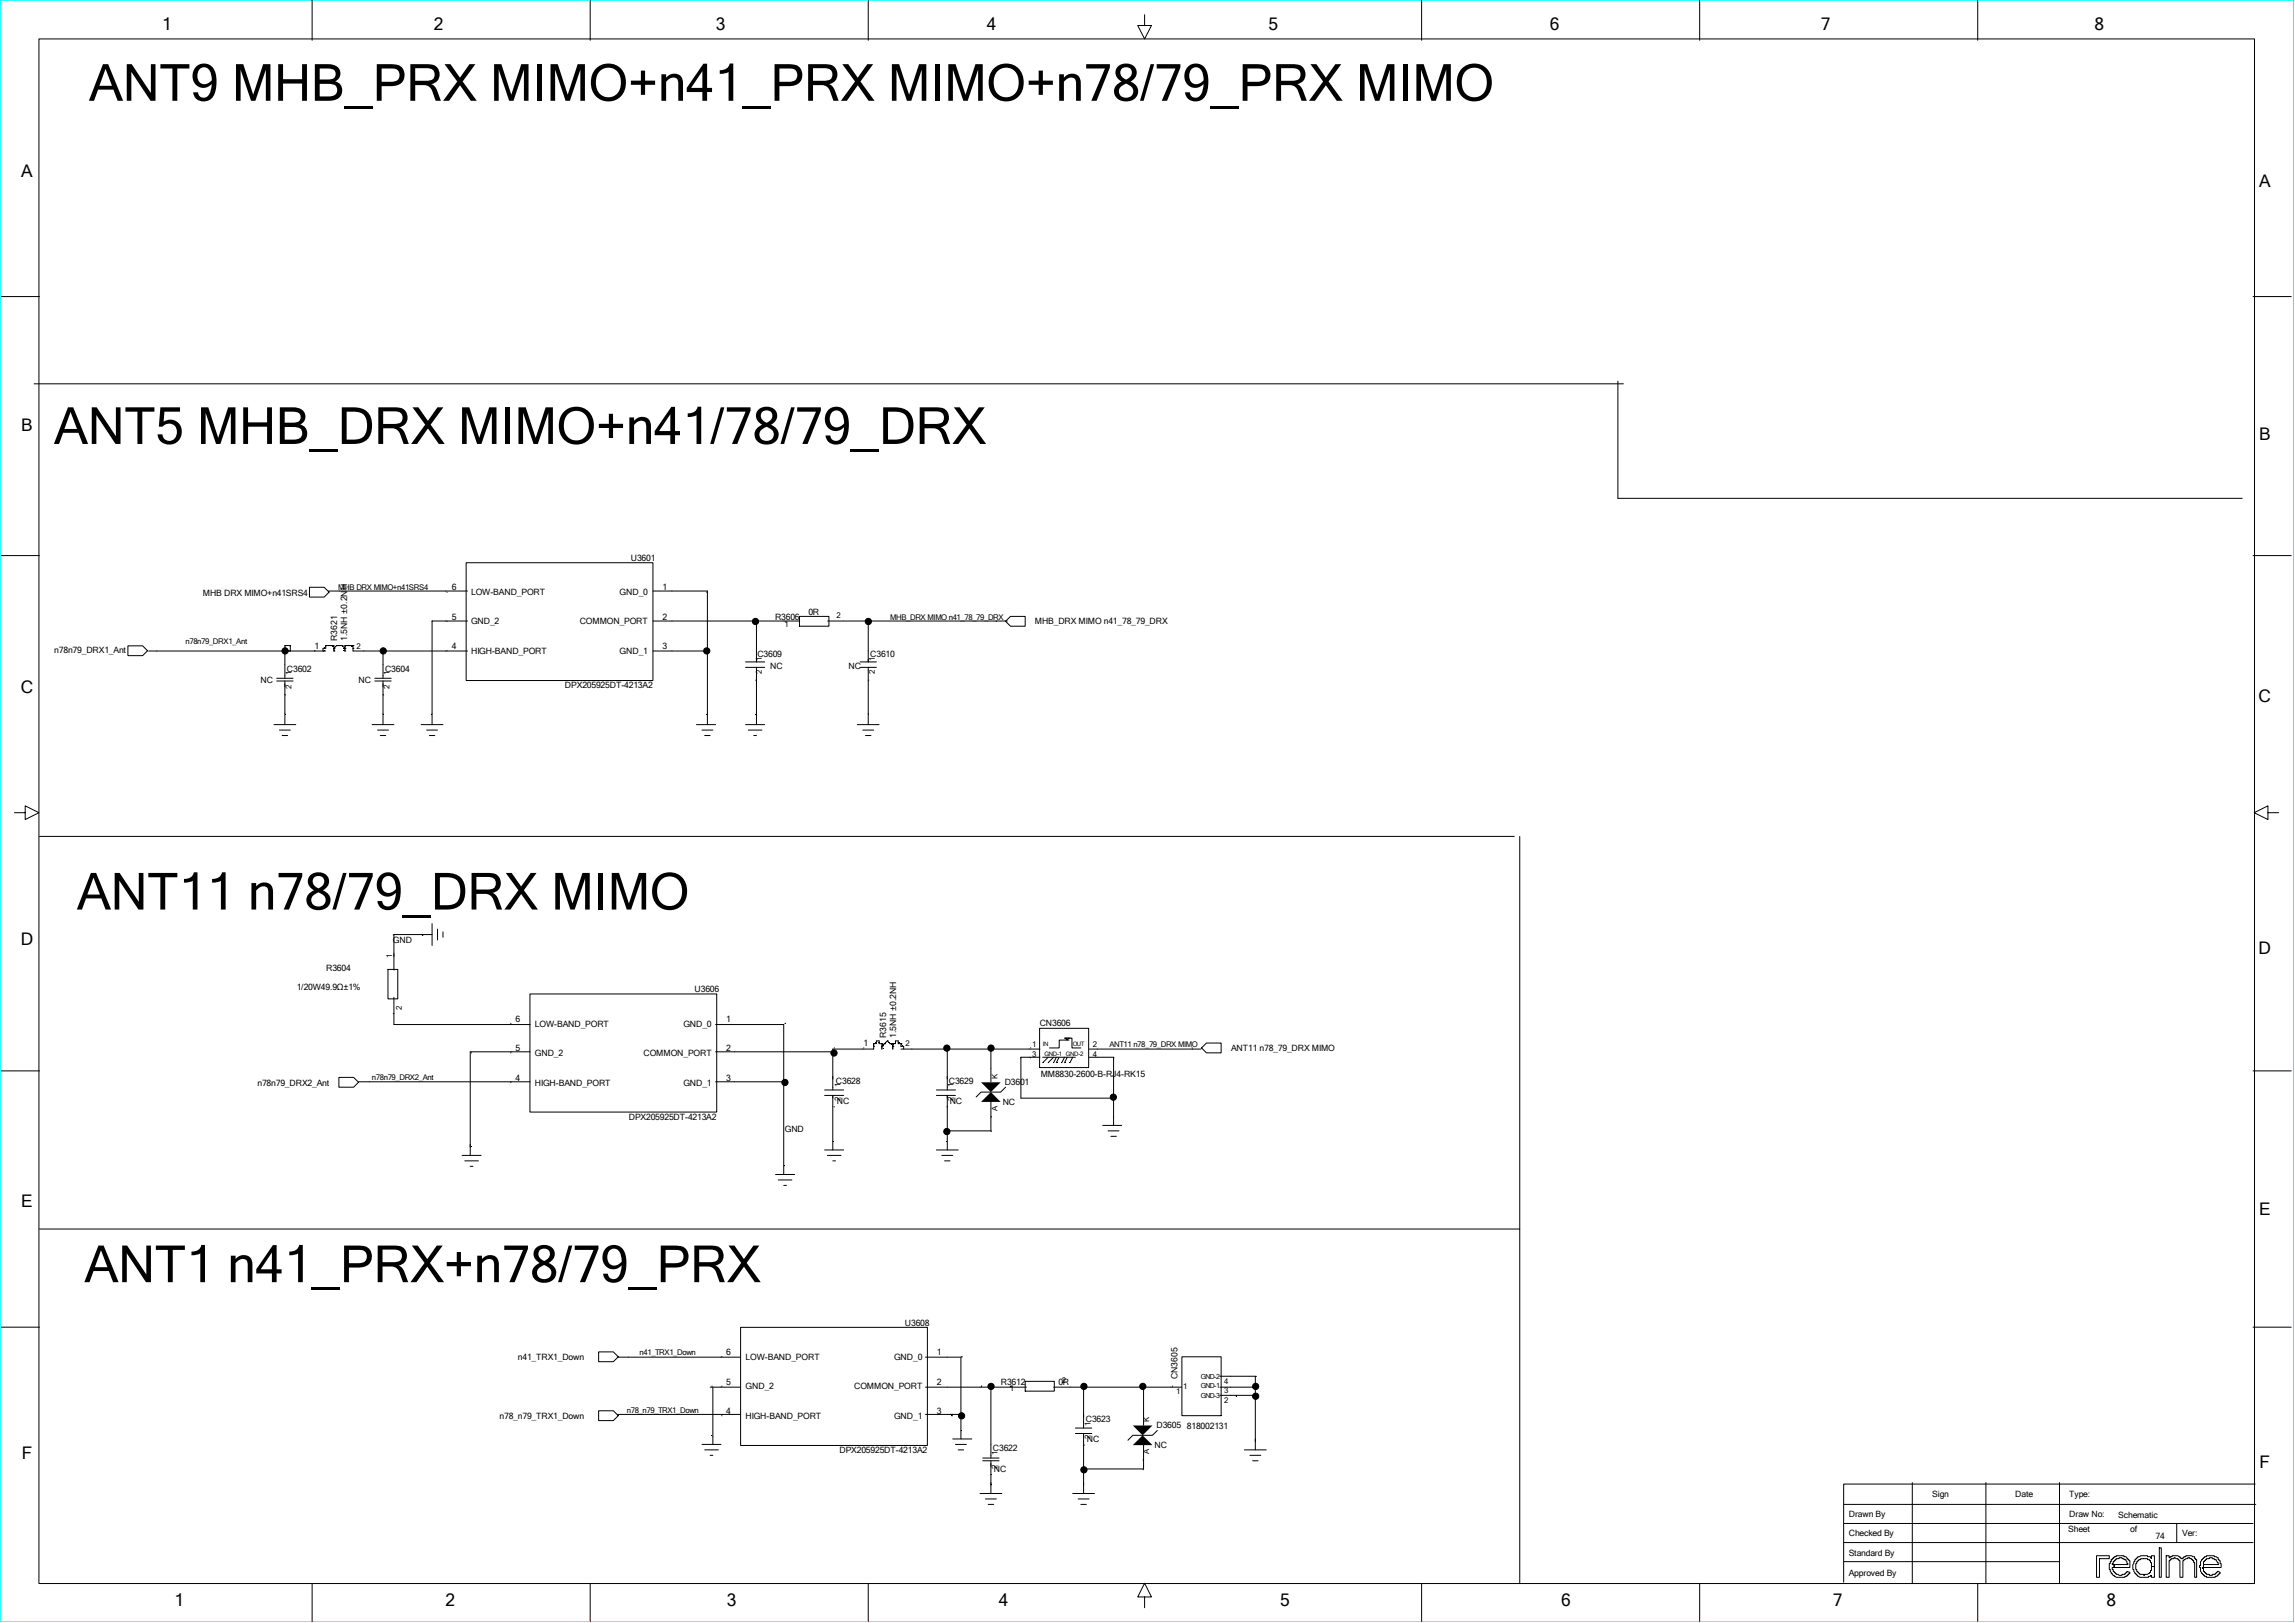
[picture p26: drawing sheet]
<svg xmlns="http://www.w3.org/2000/svg" width="297mm" height="210mm" viewBox="0 0 297 210" stroke-linecap="round" stroke-linejoin="round" font-family="sans-serif">
<defs><g id="words">
<g font-size="6.6">
<text x="11.5" y="13">ANT9 MHB_PRX MIMO+n41_PRX MIMO+n78/79_PRX MIMO</text>
<text x="7" y="57.4">ANT5 MHB_DRX MIMO+n41/78/79_DRX</text>
<text x="10" y="117.7">ANT11 n78/79_DRX MIMO</text>
<text x="10.9" y="165.9">ANT1 n41_PRX+n78/79_PRX</text>
</g>
<g font-size="2.2">
<text x="21" y="3.8">1</text>
<text x="56.1" y="3.8">2</text>
<text x="92.6" y="3.8">3</text>
<text x="127.7" y="3.8">4</text>
<text x="164.2" y="3.8">5</text>
<text x="200.6" y="3.8">6</text>
<text x="235.7" y="3.8">7</text>
<text x="271" y="3.8">8</text>
<text x="2.8" y="23">A</text>
<text x="292.4" y="24.1">A</text>
<text x="2.8" y="55.8">B</text>
<text x="292.4" y="56.9">B</text>
<text x="2.7" y="89.7">C</text>
<text x="292.3" y="90.8">C</text>
<text x="2.7" y="122.3">D</text>
<text x="292.3" y="123.4">D</text>
<text x="2.8" y="156.1">E</text>
<text x="292.4" y="157.3">E</text>
<text x="2.8" y="188.8">F</text>
<text x="292.4" y="189.9">F</text>
<text x="22.6" y="207.8">1</text>
<text x="57.7" y="207.8">2</text>
<text x="94.1" y="207.8">3</text>
<text x="129.3" y="207.8">4</text>
<text x="165.7" y="207.8">5</text>
<text x="202" y="207.8">6</text>
<text x="237.2" y="207.8">7</text>
<text x="272.6" y="207.8">8</text>
</g>
<g font-size="1.1">
<text x="26.2" y="77.1">MHB DRX MIMO+n41SRS4</text>
<text x="58.5" y="76.4">6</text>
<text x="61" y="77">LOW-BAND_PORT</text>
<text x="80.2" y="77">GND_0</text>
<text x="81.6" y="72.6">U3601</text>
<text x="85.7" y="76.4">1</text>
<text x="40.7" y="84">1</text>
<text x="43.6" y="82.9" transform="rotate(-90 43.6 82.9)">R3621</text>
<text x="44.9" y="82.9" transform="rotate(-90 44.9 82.9)">1.5NH ±0.2NH</text>
<text x="58.5" y="80.2">5</text>
<text x="58.5" y="84">4</text>
<text x="61" y="80.8">GND_2</text>
<text x="75" y="80.8">COMMON_PORT</text>
<text x="85.7" y="84">3</text>
<text x="85.7" y="80.2">2</text>
<text x="100.3" y="80.2">R3606</text>
<text x="104.6" y="79.5">0R</text>
<text x="133.9" y="80.8">MHB_DRX MIMO n41_78_79_DRX</text>
<text x="7" y="84.5">n78n79_DRX1_Ant</text>
<text x="33.7" y="88.4">NC</text>
<text x="37.1" y="86.9">C3602</text>
<text x="46.4" y="88.4">NC</text>
<text x="49.8" y="86.9">C3604</text>
<text x="61" y="84.6">HIGH-BAND_PORT</text>
<text x="73.1" y="89.1">DPX205925DT-4213A2</text>
<text x="80.2" y="84.6">GND_1</text>
<text x="98" y="85">C3609</text>
<text x="99.7" y="86.5">NC</text>
<text x="109.8" y="86.5">NC</text>
<text x="112.6" y="85">C3610</text>
<text x="42.2" y="125.6">R3604</text>
<text x="50.8" y="122">GND</text>
<text x="38.4" y="128.1">1/20W49.9Ω±1%</text>
<text x="89.9" y="128.4">U3606</text>
<text x="66.7" y="136">5</text>
<text x="66.7" y="132.2">6</text>
<text x="69.2" y="136.6">GND_2</text>
<text x="69.2" y="132.8">LOW-BAND_PORT</text>
<text x="83.3" y="136.6">COMMON_PORT</text>
<text x="88.4" y="132.8">GND_0</text>
<text x="94" y="136">2</text>
<text x="94" y="132.2">1</text>
<text x="111.7" y="135.4">1</text>
<text x="114.7" y="134.3" transform="rotate(-90 114.7 134.3)">R3615</text>
<text x="116" y="134.3" transform="rotate(-90 116 134.3)">1.5NH ±0.2NH</text>
<text x="134.5" y="132.7">CN3606</text>
<text x="159.3" y="136">ANT11 n78_79_DRX MIMO</text>
<text x="33.3" y="140.5">n78n79_DRX2_Ant</text>
<text x="66.7" y="139.8">4</text>
<text x="69.2" y="140.5">HIGH-BAND_PORT</text>
<text x="88.4" y="140.5">GND_1</text>
<text x="94" y="139.8">3</text>
<text x="108.2" y="140.2">C3628</text>
<text x="108.3" y="142.9">NC</text>
<text x="122.8" y="140.2">C3629</text>
<text x="122.9" y="142.9">NC</text>
<text x="129.8" y="143">NC</text>
<text x="130" y="140.3">D3601</text>
<text x="134.7" y="139.3">MM8830-2600-B-RJ4-RK15</text>
<text x="81.4" y="144.9">DPX205925DT-4213A2</text>
<text x="101.6" y="146.5">GND</text>
<text x="117.1" y="171.5">U3608</text>
<text x="67" y="176">n41_TRX1_Down</text>
<text x="94" y="175.3">6</text>
<text x="94" y="179.2">5</text>
<text x="96.5" y="179.8">GND_2</text>
<text x="96.5" y="176">LOW-BAND_PORT</text>
<text x="110.5" y="179.8">COMMON_PORT</text>
<text x="115.7" y="176">GND_0</text>
<text x="121.3" y="179.2">2</text>
<text x="121.3" y="175.3">1</text>
<text x="129.5" y="179.2">R3612</text>
<text x="137" y="179.2">0R</text>
<text x="152.4" y="178.5" transform="rotate(-90 152.4 178.5)">CN3605</text>
<text x="64.6" y="183.6">n78_n79_TRX1_Down</text>
<text x="94" y="183">4</text>
<text x="96.5" y="183.6">HIGH-BAND_PORT</text>
<text x="115.7" y="183.6">GND_1</text>
<text x="121.3" y="183">3</text>
<text x="140.5" y="184">C3623</text>
<text x="149.7" y="184.7">D3605</text>
<text x="153.6" y="184.9">818002131</text>
<text x="108.6" y="188">DPX205925DT-4213A2</text>
<text x="128.5" y="187.8">C3622</text>
<text x="128.6" y="190.5">NC</text>
<text x="140.6" y="186.6">NC</text>
<text x="149.4" y="187.4">NC</text>
<text x="239.3" y="196.3">Drawn By</text>
<text x="250" y="193.7">Sign</text>
<text x="260.8" y="193.7">Date</text>
<text x="267.8" y="193.7">Type:</text>
<text x="267.8" y="196.3">Draw No:</text>
<text x="274.1" y="196.4">Schematic</text>
<text x="239.3" y="198.8">Checked By</text>
<text x="239.3" y="201.3">Standard By</text>
<text x="239.3" y="203.9">Approved By</text>
<text x="267.7" y="198.3">Sheet</text>
<text x="275.7" y="198.3">of</text>
<text x="279" y="199.2">74</text>
<text x="282.4" y="198.8">Ver:</text>
</g>
<g font-size="1">
<text x="43.8" y="76.4">MHB DRX MIMO+n41SRS4</text>
<text x="24" y="83.3">n78n79_DRX1_Ant</text>
<text x="46.2" y="84">2</text>
<text x="101.5" y="81.1">1</text>
<text x="108.3" y="80">2</text>
<text x="115.2" y="80.2">MHB_DRX MIMO n41_78_79_DRX</text>
<text x="37.7" y="89.1" transform="rotate(-90 37.7 89.1)">2</text>
<text x="37.7" y="87.4" transform="rotate(-90 37.7 87.4)">1</text>
<text x="50.4" y="89.1" transform="rotate(-90 50.4 89.1)">2</text>
<text x="50.4" y="87.4" transform="rotate(-90 50.4 87.4)">1</text>
<text x="98.6" y="87.2" transform="rotate(-90 98.6 87.2)">2</text>
<text x="98.6" y="85.5" transform="rotate(-90 98.6 85.5)">1</text>
<text x="113.2" y="87.2" transform="rotate(-90 113.2 87.2)">2</text>
<text x="113.2" y="85.5" transform="rotate(-90 113.2 85.5)">1</text>
<text x="50.8" y="124" transform="rotate(-90 50.8 124)">1</text>
<text x="52" y="130.7" transform="rotate(-90 52 130.7)">2</text>
<text x="117.2" y="135.4">2</text>
<text x="133.6" y="136.8">3</text>
<text x="133.6" y="135.5">1</text>
<text x="141.4" y="136.8">4</text>
<text x="141.4" y="135.5">2</text>
<text x="143.6" y="135.4">ANT11 n78_79_DRX MIMO</text>
<text x="48.1" y="139.8">n78n79_DRX2_Ant</text>
<text x="108.8" y="142.4" transform="rotate(-90 108.8 142.4)">2</text>
<text x="108.8" y="140.7" transform="rotate(-90 108.8 140.7)">1</text>
<text x="123.4" y="142.4" transform="rotate(-90 123.4 142.4)">2</text>
<text x="123.4" y="140.7" transform="rotate(-90 123.4 140.7)">1</text>
<text x="129.1" y="143.7" transform="rotate(-90 129.1 143.7)">A</text>
<text x="129.1" y="139.6" transform="rotate(-90 129.1 139.6)">K</text>
<text x="82.8" y="175.4">n41_TRX1_Down</text>
<text x="137.4" y="178.9">2</text>
<text x="153.1" y="179.7">1</text>
<text x="158.4" y="179">4</text>
<text x="81.1" y="182.8">n78_n79_TRX1_Down</text>
<text x="130.7" y="180">1</text>
<text x="141.1" y="184.5" transform="rotate(-90 141.1 184.5)">1</text>
<text x="148.7" y="184" transform="rotate(-90 148.7 184)">K</text>
<text x="152.2" y="180.4">1</text>
<text x="158.4" y="180.3">3</text>
<text x="158.4" y="181.6">2</text>
<text x="129.1" y="190" transform="rotate(-90 129.1 190)">2</text>
<text x="129.1" y="188.3" transform="rotate(-90 129.1 188.3)">1</text>
<text x="141.1" y="186.2" transform="rotate(-90 141.1 186.2)">2</text>
<text x="148.7" y="188.1" transform="rotate(-90 148.7 188.1)">A</text>
</g>
<g font-size=".9">
<text x="155.4" y="179.7">GND-1</text>
<text x="155.4" y="178.4">GND-2</text>
<text x="155.4" y="180.9">GND-3</text>
</g>
<g font-size=".8">
<text x="135" y="135.4">IN</text>
<text x="135.2" y="136.6">GND-1 GND-2</text>
<text x="138.8" y="135.4">OUT</text>
</g>
</g></defs>
<path d="M.1 0h296.7v209.8h-296.7z" fill="none" stroke="#0ff" stroke-width=".13"/>
<g fill="none" stroke="#000" stroke-width=".13">
<path d="M40.4 0v5.2M76.4 0v5.2M112.4 0v5.2M184 0v5.2M220 0v5.2M255.9 0v5.2M5 5h286.8v199.9h-286.8zM148.1 1.9v1.4h.9l-.9 1.7-.9-1.7h.9M.2 38.4h4.9M291.6 38.4h4.9M4.4 49.7h205.7M209.4 49.3v15.2h80.8"/>
<path d="M.2 71.9h4.9M40 76h2l.6 .6-.6 .7h-2zM42.5 76.5h18M60.3 72.8h24.2v15.3h-24.2zM84.5 76.5h7v17.3M103.5 79.8h3.8v1.2h-3.8zM130.8 79.8h1.9v1.2h-1.9l-.7-.6zM291.6 71.9h4.9M16.6 83.6h1.9l.6 .6-.6 .6h-1.9zM19.2 84.2h23M35.5 93.8h2.8M35.8 88.1h2.1"/>
<path d="M35.8 87.8h2.1M36.2 94.5h1.4M36.5 95.2h.7M36.9 88.1v5.7M37.6 84.2v-.7h-.7v4.3M41.8 84.2h.1M42.2 83.5h.1M42.2 83.5h1v.7M42.2 83.5v.4h-.4v.3M42.5 83.5h.1M42.9 83.5h.1M43.2 83.9h.1"/>
<path d="M43.2 84.2h.1M43.6 83.5h.1M43.6 83.5h.7M43.6 83.5l-.4 .4M43.9 83.5h.1M44.3 83.5h.1M44.3 83.5l.3 .4M44.6 83.9h.1M44.6 84.2h.1M45 83.5h.1M45.3 83.5h.1M45.7 83.9h.1"/>
<path d="M45.7 83.5h.1M45.7 83.5v.7h14.8M45.7 83.5h-1.1v.7M48.2 93.8h2.8M48.5 88.1h2.1M48.5 87.8h2.1M48.9 94.5h1.4M49.2 95.2h.7M49.6 84.2v3.6M49.6 88.1v5.7M54.5 93.8h2.8M55.2 94.5h1.4"/>
<path d="M55.6 95.2h.7M60.5 80.4h-4.6v13.4M84.5 80.4h19M84.5 84.2h7M90.1 93.8h2.5M90.8 94.5h1.5M91.2 95.2h.7M96.5 86.4h2.5M96.5 85.6h2.5M96.5 93.8h2.5M96.8 94.5h1.8M97.5 95.2h.4"/>
<path d="M97.9 80.4v5.2M97.9 86.4v7.4M107.1 80.4h23.3M110.9 93.8h2.9M111.3 86.4h2.1M111.3 85.6h2.1M111.7 94.5h1.4M112 95.2h.7M112.4 80.4v5.2M112.4 86.4v7.4M1.9 105.2h1.4v-.9l1.7 .9-1.7 .8v-.8M5.1 108.2h190.9"/>
<path d="M55.9 119.5v2.8M196.7 108.2v96.7M293.5 105.2v-.9l-1.8 .9 1.8 .8v-.8h1.4M.2 138.6h4.9M43.9 139.4h1.9l.6 .6-.6 .7h-1.9zM46.4 140h22.2M50.2 125.4h1.3v3.8h-1.3zM51 129v3.6h17.6M55.9 120.9h-4.9v4.6M56.6 120.2v1.4M57.3 120.6v.7M68.6 128.6h24.2v15.3h-24.2z"/>
<path d="M68.6 136.1h-7.7v13.4M92.6 140h8.8M92.6 132.6h8.8v19.4M92.6 136.1h15.2M113.1 135h.1M113.1 135.4h.1M113.1 135v.7h-5.3v5.3M113.1 135h.3v-.3h.4v.3h.3M114.1 135.4h.1M114.1 135h.1M114.1 135v.7M114.5 135h.1"/>
<path d="M114.8 134.7h.1M114.8 134.7l.4 .3M114.8 134.7l-.7 .7M115.2 135h.1M115.2 135h.7v-.3h.3v.3h.4M115.5 135.4h.1M115.5 135h.1M115.5 135v.7M116.6 135h.1M116.6 135.7h18M116.6 135v.4h.3v.3M122.6 135.7v5.3"/>
<path d="M128.2 135.7v4.3M134.5 133.1h6.4v5h-6.4zM134.6 136.8h-2.5v5.3h12M134.9 136.8h4.3M135.6 136.8l-.7 .7M136.3 136.8l-.7 .7M136.7 136.8l-.4 .7M137.1 136.8l-.4 .7M137.8 136.8l-.4 .7M137.8 134.3h.7M138.1 136.8l-.3 .7M138.3 134.6h-1.2v1h-1.3"/>
<path d="M138.3 134.3l-.2 .3-.3-.3h.9v1.3h1.2M138.8 136.8l-.3 .7M140.9 136.8h3.2v8.8M140.9 135.7h14.5M156.1 135h1.9v1.2h-1.9l-.6-.6zM291.6 138.6h4.9M5.1 159h191.6M59.8 149.5h2.5M60.1 150.2h1.8M60.9 150.9h.3M100.4 152h2.4M100.7 152.7h1.8"/>
<path d="M101.4 153.4h.4M106.7 141.7h2.5M106.7 141h2.5M106.7 148.8h2.5M107.1 149.5h1.7M107.8 141.7v7.1M107.8 150.2h.3M121.2 141.7h2.4M121.2 141h2.4M121.2 148.8h2.8M121.9 149.5h1.4M122.2 150.2h.7"/>
<path d="M122.6 141.7v7.1M128.2 142.4v3.9h-5.6M130.1 140.7l-.6 .6h-2.5l-.7 .6M142.7 145.6h2.5M143.4 146.3h1.4M143.8 147h.7M.2 171.7h4.9M77.5 174.9h1.9l.6 .7-.6 .6h-1.9zM79.9 175.6h15.9M91.9 179.5h3.9M92.3 179.5v7.4M95.8 171.7h24.2v15.3h-24.2z"/>
<path d="M119.8 179.5h13M119.8 175.6h4.6v10.6M128.2 179.5v9.2M132.7 178.7h3.7v1.3h-3.7zM136.3 179.5h16.6M140.2 179.5v5.3M148 179.5v4.9M153 175.6h5v7.6h-5zM157.9 179.5h4.6M157.9 178.1h4.6v9.5M291.6 171.7h4.9M77.5 182.5h1.9l.6 .7-.6 .6h-1.9z"/>
<path d="M79.9 183h15.9M90.8 186.9h2.5M91.2 187.6h1.8M91.9 188.3h.4M119.8 183h4.6M123.3 186.2h2.5M123.6 186.9h1.5M124 187.6h.7M126.8 193.2h2.8M127.2 189h2.1M127.2 188.7h2.1M127.5 193.9h1.4"/>
<path d="M127.9 194.7h.7M128.2 189v4.2M138.8 193.2h2.8M139.2 185.5h2.1M139.2 184.8h2.1M139.5 193.9h1.4M139.9 194.7h.7M140.2 185.5v7.7M148 186.9v3.2h-7.8M149.8 185.1l-.7 .6h-2.5l-.6 .7M157.9 180.5h4.6M161 187.6h2.9"/>
<path d="M161.7 188.3h1.5M162.1 189h.7M238.7 194.7h53.2M238.7 199.6h52.9M238.7 197.1h52.9M247.5 191.8v13.1M257 191.8v13.1M266.5 191.8v13.1M281.7 197.1v2.5M291.8 192h-53.2v12.7M40.4 204.9v4.9M76.4 204.9v4.9"/>
<path d="M112.4 204.9v4.9M148.1 206.6h.9l-.9-1.7-.9 1.7h.9v1.4M184 204.9v4.9M220 204.9v4.9M238.7 202.1h27.8M255.9 204.9v4.9M271.3 201.3h1.7v.4h-1.3v2.4h-.4zM273.2 201.8h.1v-.1l.3-.2v-.1h.3v-.1h1v.1h.2l.2 .3h.1v.1l.2 .1v.9h-2v-.4h1.8v-.1h-.1l-.2-.5h-.2v-.1h-.3v-.2h-.4v.2h-.3v.1h-.2v.1l-.2 .2v.2h-.2v.1h.3v.4h-.3v.3h.2v.2l.2 .2v.1h.2v.1h.2l.1 .1 .8-.1 .1-.2h.2v-.2l.3 .2v.1l-.2 .1-.1 .3h-.3v.1h-1.1l-.3-.1v-.2h-.1l-.2-.2h-.1l-.1-.5h-.1v-.8h.1zM276.4 201.7h.1l.1-.3h.3l.1-.1h.9v.1h.4l.1 .3v-.4h.4v1.4h-.4v-.5h-.1v-.3h-.1v-.1h-.3v-.1h-.9v.1h-.2v.1l-.3 .2v.2h-.1v.8h.1v.2h.1v.2h.2l.1 .2h.5v.1h.1v-.1h.4l.3-.1v-.1h.1v-.3h.1v-.5h.4v1.4h-.4v-.3h-.1v.2h-.3v.1h-1.1l-.3-.1-.1-.3h-.1v-.1h-.1l-.2-.3v-.2h-.1v-.7zM279.4 200.3h.3v3.8h-.3zM280.3 201.3h.4v.2h.1v-.1h.3v-.1h.8l.2 .1 .1 .3h.3l.1-.3h.3v-.1h.7l.2 .1h.2v.3l.3 .1v2.3h-.3v-1.9h-.1v-.3h-.1l-.2-.2h-.2v-.2h-.3v.2h-.2l-.3 .1v.1h-.1v2.2h-.4v-2.2h-.1l-.1-.2h-.3l-.1-.2h-.2v.2h-.3l-.2 .2h-.1v2.2h-.4zM284.9 201.8h.1v-.1l.3-.2v-.1h.2v-.1h1.1v.1l.5 .1v.3l.2 .1v.4h.1v.5h-2.2v-.4h1.9v-.2h-.2l-.1-.4-.5-.1v-.2h-.4v.2h-.4v.1h-.1v.1l-.2 .2v.7h-.2v.1h.2v.4l.2 .2v.1h.1v.1h.4v.1l.8-.1 .1-.2h.1v-.2l.4 .2v.1l-.2 .1-.2 .3h-.2v.1h-1.2v-.1h-.2v-.2h-.1l-.2-.2h-.1l-.1-.3v-.5h-.2z"/>
<circle cx="36.9" cy="84.2" r=".4"/>
<circle cx="49.6" cy="84.2" r=".4"/>
<circle cx="91.5" cy="84.2" r=".4"/>
<circle cx="97.8" cy="80.4" r=".4"/>
<circle cx="112.4" cy="80.4" r=".4"/>
<circle cx="107.9" cy="136.2" r=".4"/>
<circle cx="122.5" cy="135.6" r=".4"/>
<circle cx="128.2" cy="135.6" r=".4"/>
<circle cx="101.6" cy="140.1" r=".4"/>
<circle cx="122.5" cy="146.4" r=".4"/>
<circle cx="144.1" cy="142" r=".4"/>
<circle cx="128.2" cy="179.4" r=".4"/>
<circle cx="140.3" cy="179.4" r=".4"/>
<circle cx="147.9" cy="179.4" r=".4"/>
<circle cx="162.5" cy="179.4" r=".4"/>
<circle cx="124.4" cy="183.2" r=".4"/>
<circle cx="140.3" cy="190.2" r=".4"/>
<circle cx="162.5" cy="180.7" r=".4"/>
</g>
<g fill="#000">
<path d="M127 140h2.5l-1.3 1.3zM128.2 141.3l1.3 1.3h-2.5zM146.6 184.4h2.5l-1.2 1.3zM146.6 187l1.3-1.3 1.2 1.3z"/>
<circle cx="36.9" cy="84.2" r=".41"/>
<circle cx="49.6" cy="84.2" r=".41"/>
<circle cx="91.5" cy="84.2" r=".41"/>
<circle cx="97.8" cy="80.4" r=".41"/>
<circle cx="112.4" cy="80.4" r=".41"/>
<circle cx="107.9" cy="136.2" r=".41"/>
<circle cx="122.5" cy="135.6" r=".41"/>
<circle cx="128.2" cy="135.6" r=".41"/>
<circle cx="101.6" cy="140.1" r=".41"/>
<circle cx="122.5" cy="146.4" r=".41"/>
<circle cx="144.1" cy="142" r=".41"/>
<circle cx="128.2" cy="179.4" r=".41"/>
<circle cx="140.3" cy="179.4" r=".41"/>
<circle cx="147.9" cy="179.4" r=".41"/>
<circle cx="162.5" cy="179.4" r=".41"/>
<circle cx="124.4" cy="183.2" r=".41"/>
<circle cx="140.3" cy="190.2" r=".41"/>
<circle cx="162.5" cy="180.7" r=".41"/>
</g>
<use href="#words"/>
</svg>
